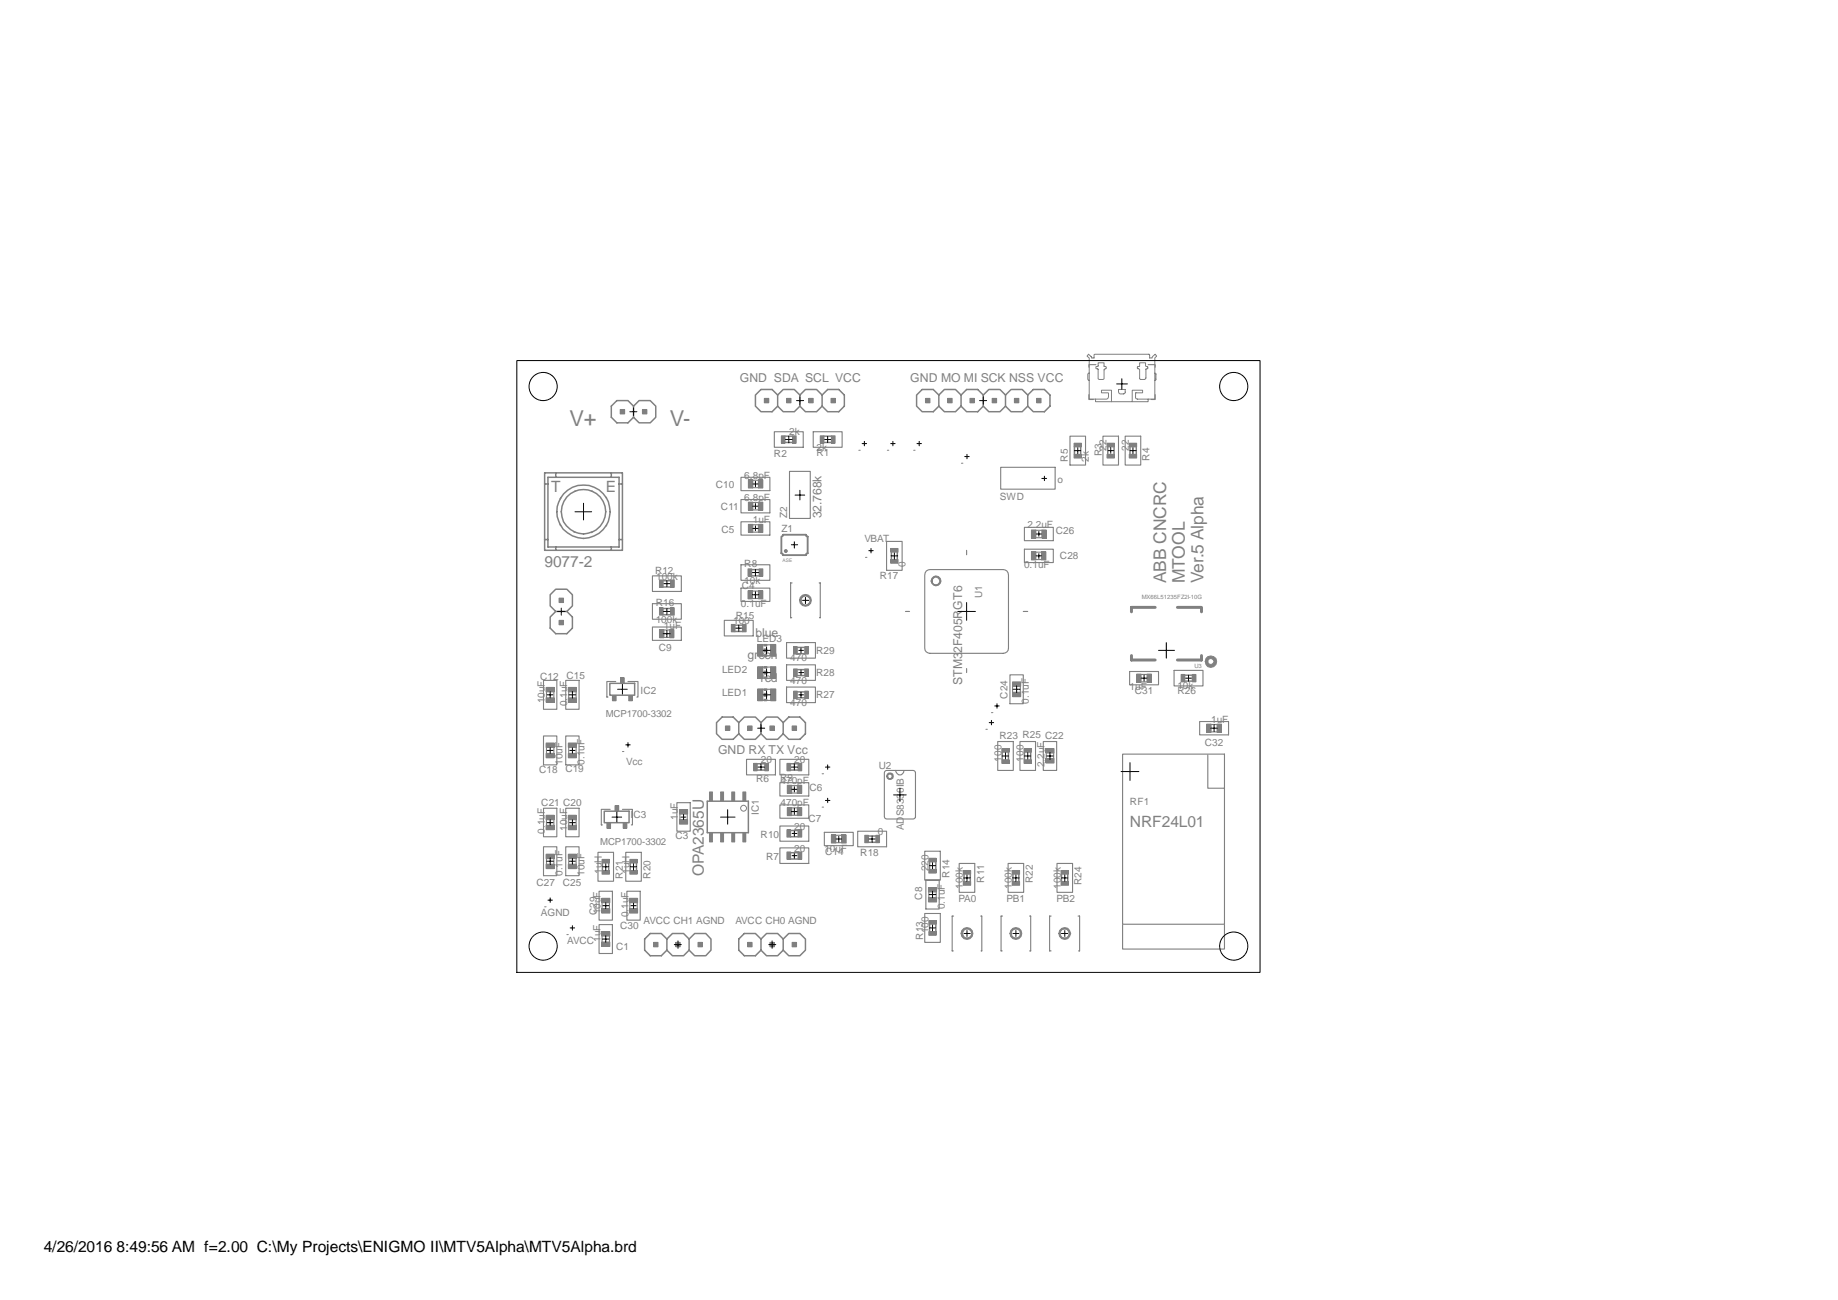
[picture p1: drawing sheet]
<svg xmlns="http://www.w3.org/2000/svg" width="420mm" height="297mm" viewBox="0 0 420 297" stroke-linecap="round" stroke-linejoin="round" font-family="sans-serif">
<defs><g id="words">
<g font-size="5" fill="#808080">
<text x="130.1" y="97.4">V+</text>
<text x="153.1" y="97.4">V-</text>
</g>
<g font-size="4" fill="#808080">
<text x="266.5" y="133.3" transform="rotate(-90 266.5 133.3)">ABB CNCRC</text>
<text x="270.8" y="133.3" transform="rotate(-90 270.8 133.3)">MTOOL</text>
<text x="275" y="133.3" transform="rotate(-90 275 133.3)">Ver.5 Alpha</text>
</g>
<g font-size="3.6" fill="#808080">
<text x="126" y="112.4">T</text>
<text x="138.4" y="112.4">E</text>
<text x="124.5" y="129.5">9077-2</text>
<text x="258.2" y="189">NRF24L01</text>
<text x="160.9" y="200.2" transform="rotate(-90 160.9 200.2)">OPA2365U</text>
</g>
<text font-size="3.6" x="10" y="286">4/26/2016 8:49:56 AM f=2.00 C:\My Projects\ENIGMO II\MTV5Alpha\MTV5Alpha.brd</text>
<g font-size="2.8" fill="#808080">
<text x="169.1" y="87.4">GND SDA SCL VCC</text>
<text x="208" y="87.4">GND MO MI SCK NSS VCC</text>
<text x="187.7" y="118.4" transform="rotate(-90 187.7 118.4)">32.768k</text>
<text x="219.9" y="139.3" transform="rotate(-90 219.9 139.3)">GT6</text>
<text x="172.6" y="145.5">blue</text>
<text x="219.9" y="149.1" transform="rotate(-90 219.9 149.1)">2F405R</text>
<text x="170.9" y="150.6">green</text>
<text x="173.8" y="155.7">red</text>
<text x="219.9" y="156.5" transform="rotate(-90 219.9 156.5)">STM3</text>
<text x="164.1" y="172.2">GND RX TX Vcc</text>
</g>
<g font-size="2.3" fill="#808080">
<text x="180.3" y="99.5">2k</text>
<text x="176.9" y="104.3">R2</text>
<text x="186.6" y="104.1">R1</text>
<text x="186.6" y="103">2k</text>
<text x="244" y="105.5" transform="rotate(-90 244 105.5)">R5</text>
<text x="248.8" y="105.5" transform="rotate(-90 248.8 105.5)">2k</text>
<text x="251.8" y="104.2" transform="rotate(-90 251.8 104.2)">R3</text>
<text x="252.9" y="103" transform="rotate(-90 252.9 103)">22</text>
<text x="258" y="103" transform="rotate(-90 258 103)">22</text>
<text x="262.7" y="105.2" transform="rotate(-90 262.7 105.2)">R4</text>
<text x="163.6" y="111.5">C10</text>
<text x="170.1" y="109.4">6.8pF</text>
<text x="241.6" y="110.3">o</text>
<text x="164.8" y="116.6">C11</text>
<text x="170.1" y="114.4">6.8pF</text>
<text x="172" y="119.5">1uF</text>
<text x="179.9" y="118.4" transform="rotate(-90 179.9 118.4)">Z2</text>
<text x="228.5" y="114.3">SWD</text>
<text x="164.8" y="121.7">C5</text>
<text x="178.6" y="121.6">Z1</text>
<text x="197.5" y="123.8">VBAT</text>
<text x="234.8" y="120.7">2.2uF</text>
<text x="241.3" y="121.9">C26</text>
<text x="149.7" y="131.2">R12</text>
<text x="170.1" y="129.5">R8</text>
<text x="206.9" y="129.5" transform="rotate(-90 206.9 129.5)">0</text>
<text x="234" y="129.9">0.1uF</text>
<text x="242.2" y="127.7">C28</text>
<text x="149.9" y="132.4">100k</text>
<text x="169.5" y="134.5">C4</text>
<text x="170.1" y="133.3">10k</text>
<text x="201.1" y="132.3">R17</text>
<text x="224.5" y="136.7" transform="rotate(-90 224.5 136.7)">U1</text>
<text x="149.9" y="138.4">R16</text>
<text x="149.9" y="142.2">100k</text>
<text x="151.7" y="143.6">1uF</text>
<text x="167.6" y="142.6">100</text>
<text x="168.1" y="141.4">R15</text>
<text x="169.3" y="138.8">0.1uF</text>
<text x="150.5" y="148.8">C9</text>
<text x="173" y="146.7">LED3</text>
<text x="186.5" y="149.4">R29</text>
<text x="123.4" y="155.3">C12</text>
<text x="129.5" y="155.2">C15</text>
<text x="165" y="153.8">LED2</text>
<text x="180.6" y="151.1">470</text>
<text x="186.5" y="154.4">R28</text>
<text x="124.5" y="160.7" transform="rotate(-90 124.5 160.7)">10uF</text>
<text x="129.6" y="161.4" transform="rotate(-90 129.6 161.4)">0.1uF</text>
<text x="146.4" y="158.7">IC2</text>
<text x="165" y="158.9">LED1</text>
<text x="180.6" y="161.3">470</text>
<text x="180.6" y="156.2">470</text>
<text x="186.5" y="159.5">R27</text>
<text x="230.2" y="159.6" transform="rotate(-90 230.2 159.6)">C24</text>
<text x="235.1" y="160.8" transform="rotate(-90 235.1 160.8)">0.1uF</text>
<text x="258.1" y="157.7">1uF</text>
<text x="259.3" y="158.6">C31</text>
<text x="269.1" y="158.7">R26</text>
<text x="269.1" y="157.5">10k</text>
<text x="276.8" y="165.2">1uF</text>
<text x="228.4" y="168.7">R23 R25 C22</text>
<text x="228.9" y="174" transform="rotate(-90 228.9 174)">100</text>
<text x="233.9" y="174" transform="rotate(-90 233.9 174)">100</text>
<text x="275.3" y="170.3">C32</text>
<text x="123.2" y="176.5">C18</text>
<text x="128.5" y="174.8" transform="rotate(-90 128.5 174.8)">10uF</text>
<text x="129.2" y="176.4">C19</text>
<text x="133.6" y="174.8" transform="rotate(-90 133.6 174.8)">0.1uF</text>
<text x="143.1" y="174.8">Vcc</text>
<text x="172.8" y="178.6">R6</text>
<text x="173.9" y="174.3">20</text>
<text x="178.3" y="178.4">R9</text>
<text x="178.4" y="179.1">470pF</text>
<text x="181.5" y="174.3">20</text>
<text x="200.8" y="175.8">U2</text>
<text x="238.7" y="175.3" transform="rotate(-90 238.7 175.3)">2.2uF</text>
<text x="123.7" y="184.2">C21 C20</text>
<text x="178.4" y="184.1">470pF</text>
<text x="185" y="180.8">C6</text>
<text x="206.6" y="181.2" transform="rotate(-90 206.6 181.2)">0IB</text>
<text x="258.2" y="183.9">RF1</text>
<text x="124.5" y="190.5" transform="rotate(-90 124.5 190.5)">0.1uF</text>
<text x="129.6" y="189.8" transform="rotate(-90 129.6 189.8)">10uF</text>
<text x="144.1" y="186.9">IC3</text>
<text x="154.3" y="191.8">C3</text>
<text x="154.9" y="187.3" transform="rotate(-90 154.9 187.3)">1uF</text>
<text x="173.4" y="186.3" transform="rotate(-90 173.4 186.3)">IC1</text>
<text x="173.8" y="191.3">R10</text>
<text x="181.5" y="189.6">20</text>
<text x="184.7" y="187.9">C7</text>
<text x="200.6" y="190.8">0</text>
<text x="206.6" y="189.7" transform="rotate(-90 206.6 189.7)">AD</text>
<text x="206.6" y="186.5" transform="rotate(-90 206.6 186.5)">S833</text>
<text x="175.1" y="196.4">R7</text>
<text x="181.5" y="194.6">20</text>
<text x="188.4" y="194.6">10uF</text>
<text x="188.6" y="195.4">C14</text>
<text x="196.6" y="195.6">R18</text>
<text x="122.6" y="202.5">C27</text>
<text x="128.5" y="200.2" transform="rotate(-90 128.5 200.2)">0.1uF</text>
<text x="128.6" y="202.4">C25</text>
<text x="133.6" y="200.2" transform="rotate(-90 133.6 200.2)">10uF</text>
<text x="137.5" y="199.6" transform="rotate(-90 137.5 199.6)">1uH</text>
<text x="142.3" y="200.7" transform="rotate(-90 142.3 200.7)">R21</text>
<text x="143.8" y="199.6" transform="rotate(-90 143.8 199.6)">1uH</text>
<text x="148.7" y="200.7" transform="rotate(-90 148.7 200.7)">R20</text>
<text x="212.2" y="199.1" transform="rotate(-90 212.2 199.1)">220</text>
<text x="217" y="200.5" transform="rotate(-90 217 200.5)">R14</text>
<text x="220" y="203" transform="rotate(-90 220 203)">100k</text>
<text x="224.9" y="201.7" transform="rotate(-90 224.9 201.7)">R11</text>
<text x="231.2" y="203" transform="rotate(-90 231.2 203)">100k</text>
<text x="236.1" y="201.8" transform="rotate(-90 236.1 201.8)">R22</text>
<text x="242.4" y="203" transform="rotate(-90 242.4 203)">100k</text>
<text x="247.1" y="202.3" transform="rotate(-90 247.1 202.3)">R24</text>
<text x="123.6" y="209.2">AGND</text>
<text x="136.4" y="209" transform="rotate(-90 136.4 209)">C29</text>
<text x="137.2" y="208.9" transform="rotate(-90 137.2 208.9)">10uF</text>
<text x="143.6" y="209.6" transform="rotate(-90 143.6 209.6)">0.1uF</text>
<text x="210.7" y="205.6" transform="rotate(-90 210.7 205.6)">C8</text>
<text x="215.9" y="207.8" transform="rotate(-90 215.9 207.8)">0.1uF</text>
<text x="219" y="206.2">PA0</text>
<text x="230" y="206.2">PB1</text>
<text x="241.5" y="206.2">PB2</text>
<text x="129.6" y="215.6">AVCC</text>
<text x="137.2" y="215.2" transform="rotate(-90 137.2 215.2)">1uF</text>
<text x="141.7" y="212.2">C30</text>
<text x="147.1" y="211.2">AVCC CH1 AGND</text>
<text x="168.1" y="211.2">AVCC CH0 AGND</text>
<text x="211" y="214.7" transform="rotate(-90 211 214.7)">R13</text>
<text x="212.2" y="213.3" transform="rotate(-90 212.2 213.3)">100</text>
<text x="140.8" y="217">C1</text>
</g>
<g font-size="2.2" fill="#808080">
<text x="138.4" y="163.8">MCP1700-3302</text>
<text x="137.2" y="193">MCP1700-3302</text>
</g>
<g font-size="1.4" fill="#808080">
<text x="260.9" y="136.9">MX66L51235FZ2I-10G</text>
<text x="273" y="152.7">U3</text>
</g>
<text font-size="1.1" fill="#808080" x="178.8" y="128.4">ASE</text>
</g></defs>
<g fill="none" stroke="#808080" stroke-width=".25">
<path d="M248.8 90.2v1.1h1.1M250.4 83.3h-1.6v.6M252.1 99.7h3.5v6.6h-3.5zM257.1 99.7h3.6v6.6h-3.6zM262.4 83.3h1.6v.6M264 90.2v1.1h-.9M169.3 119.2h6.6v3.1h-6.6zM228.7 106.8h12.4v5h-12.4zM169.3 129h6.6v3.6h-6.6zM169.3 134.4h6.6v3h-6.6zM211.7 130.5l.8-.4h16.8a1.16 1.16 0 0 1 1.2 1.3v16.7a1.16 1.16 0 0 1-1.2 1.2h-16.8a1.16 1.16 0 0 1-1.2-1.2v-16.7zM234.1 120.5h6.6v3h-6.6z"/>
<path d="M258.1 153.4h6.7v3.1h-6.7zM268.3 153.2h6.6v3.5h-6.6zM238.4 169.4h3.1v6.6h-3.1z"/>
</g>
<path d="M212.9 132.2a1.14 1.14 0 0 1 1.9-.2 1.14 1.14 0 0 1-.5 1.8 1.14 1.14 0 0 1-1.5-1h.2a.87 .87 0 0 1 1.2-.8 .87 .87 0 0 1 .3 1.4 .87 .87 0 0 1-1.4-.2l-.1-.4h-.2z" fill-rule="evenodd" fill="#808080"/>
<path d="M212.9 132.2a1.14 1.14 0 0 1 1.9-.2 1.14 1.14 0 0 1-.5 1.8 1.14 1.14 0 0 1-1.5-1h.2a.87 .87 0 0 1 1.2-.8 .87 .87 0 0 1 .3 1.4 .87 .87 0 0 1-1.4-.2l-.1-.4h-.2z" fill="none" stroke="#808080" stroke-width=".23"/>
<path d="M206.9 139.7h1M220.9 125.7v1M233.8 139.7h1.1M220.9 152.7v1" fill="none" stroke="#808080" stroke-width=".25"/>
<path d="M264 138.8h-5.4v1M269.1 138.8h5.5v1M258.6 149.8v1h5.4M274.6 149.8v1h-5.5" fill="none" stroke="#808080" stroke-width=".68"/>
<path d="M275.6 150.5a1.31 1.31 0 0 1 2.1-.3 1.31 1.31 0 0 1-.5 2.1 1.31 1.31 0 0 1-1.8-1.2h.6a.68 .68 0 0 1 .9-.6 .68 .68 0 0 1 .3 1.1 .68 .68 0 0 1-1.1-.1l-.1-.4h-.6z" fill-rule="evenodd" fill="#808080"/>
<path d="M275.6 150.5a1.31 1.31 0 0 1 2.1-.3 1.31 1.31 0 0 1-.5 2.1 1.31 1.31 0 0 1-1.8-1.2h.6a.68 .68 0 0 1 .9-.6 .68 .68 0 0 1 .3 1.1 .68 .68 0 0 1-1.1-.1l-.1-.4h-.6z" fill="none" stroke="#808080" stroke-width=".23"/>
<path d="M202.2 176.3l.4-.3h6.1l.4 .3 .1 10.3-.2 .4-6.4 .1-.4-.2z" fill="none" stroke="#808080" stroke-width=".25"/>
<path d="M202.8 176.9l.3-.3h.5l.4 .3v.9l-.4 .3h-.5l-.3-.3-.2-.4h.3v-.4l.3-.1 .6 .1v.6l-.3 .3h-.3l-.3-.5h-.3z" fill-rule="evenodd" fill="#808080"/>
<path d="M202.8 176.9l.3-.3h.5l.4 .3v.9l-.4 .3h-.5l-.3-.3-.2-.4h.3v-.4l.3-.1 .6 .1v.6l-.3 .3h-.3l-.3-.5h-.3z" fill="none" stroke="#808080" stroke-width=".23"/>
<path d="M204.6 176a.98 .98 0 0 0 1 1.1 .98 .98 0 0 0 1-1.1" fill="none" stroke="#808080" stroke-width=".25"/>
<path d="M182.9 136.5a1.35 1.35 0 0 1 2.2-.2 1.35 1.35 0 0 1-.6 2.1 1.35 1.35 0 0 1-1.8-1.2h.3a1.05 1.05 0 0 1 1.3-1 1.05 1.05 0 0 1 .8 1.4 1.05 1.05 0 0 1-1.5 .5l-.6-.9h-.3z" fill-rule="evenodd" fill="#808080"/>
<g fill="none" stroke="#808080" stroke-width=".23">
<path d="M182.9 136.5a1.35 1.35 0 0 1 2.2-.2 1.35 1.35 0 0 1-.6 2.1 1.35 1.35 0 0 1-1.8-1.2h.3a1.05 1.05 0 0 1 1.3-1 1.05 1.05 0 0 1 .8 1.4 1.05 1.05 0 0 1-1.5 .5l-.6-.9h-.3z"/>
<circle cx="169.9" cy="184.7" r=".67"/>
</g>
<g fill="none" stroke="#808080" stroke-width=".25">
<path d="M244.5 99.7h3.6v6.6h-3.6zM181 133.2h-.3v7.9h.2M187.2 133.2h.3v7.9h-.2M234.1 125.5h6.6v3h-6.6zM124.2 155.4h3.1v6.7h-3.1zM129.3 155.4h3v6.7h-3zM140.7 155.7h-2v3.6h.2M143.5 155.7h2.3v3.6h-.3M230.8 154.2h3v6.6h-3zM124.2 168.1h3.1v6.7h-3.1zM129.3 168.1h3v6.7h-3zM170.6 173.5h6.6v3.5h-6.6z"/>
<path d="M178.2 173.5h6.6v3.5h-6.6zM178.2 178.8h6.6v3.1h-6.6zM256.5 172.3h23.3v38.9h-23.3zM274.2 164.8h6.6v3.1h-6.6zM276 172.6v7.5h3.8M124.2 193.5h3.1v6.6h-3.1zM124.2 184.7h3.1v6.5h-3.1zM129.3 193.5h3v6.6h-3zM129.3 184.7h3v6.5h-3zM136.7 194.7h3.5v6.6h-3.5zM139.4 184.9h-2v3.6h.3M142.2 184.9h2.3v3.6h-.2"/>
<path d="M143 194.7h3.6v6.6h-3.6zM154.7 183.4h3v6.5h-3zM178.2 193.7h6.6v3.6h-6.6zM178.2 188.7h6.6v3.5h-6.6zM178.2 183.9h6.6v3h-6.6zM188.4 190.2h6.6v3h-6.6zM219.2 197.3h3.6v6.6h-3.6zM136.9 203.6h3.1v6.6h-3.1zM136.9 211.2h3.1v6.6h-3.1zM143.3 203.6h3v6.6h-3z"/>
</g>
<path d="M141 91.5h2.5l1.3 1.3v2.5l-1.3 1.3h-2.5l-1.3-1.3v-2.5zM144.8 92.8l1.2-1.3h2.6l1.3 1.3v2.5l-1.3 1.3h-2.6l-1.2-1.3M127 139.7h2.5l1.3 1.3v2.5l-1.3 1.3h-2.5l-1.3-1.3v-2.5zM127 139.7l-1.3-1.3v-2.5l1.3-1.3h2.5l1.3 1.3v2.5l-1.3 1.3M161.6 183v7.2M171 183v7.2M148.6 213.3h2.5l1.3 1.2v2.6l-1.3 1.3h-2.5l-1.3-1.3v-2.6zM152.4 214.5l1.3-1.2h2.5l1.3 1.2v2.6l-1.3 1.3h-2.5l-1.3-1.3M157.5 214.5l1.2-1.2h2.6l1.2 1.2v2.6l-1.2 1.3h-2.6l-1.2-1.3M170.1 213.3h2.5l1.3 1.2v2.6l-1.3 1.3h-2.5l-1.3-1.3v-2.6zM173.9 214.5l1.3-1.2h2.5l1.3 1.2v2.6l-1.3 1.3h-2.5l-1.3-1.3M179 214.5l1.3-1.2h2.5l1.3 1.2v2.6l-1.3 1.3h-2.5l-1.3-1.3" fill="none" stroke="#808080" stroke-width=".34"/>
<path d="M220.3 212.1a1.36 1.36 0 0 1 2 .7 1.36 1.36 0 0 1-1.1 1.8 1.36 1.36 0 0 1-1.6-1.3h.4a1.03 1.03 0 0 1 1.3-1.1 1.03 1.03 0 0 1 .5 1.6 1.03 1.03 0 0 1-1.7 0l-.1-.5h-.4l.2-.7z" fill-rule="evenodd" fill="#808080"/>
<path d="M220.3 212.1a1.36 1.36 0 0 1 2 .7 1.36 1.36 0 0 1-1.1 1.8 1.36 1.36 0 0 1-1.6-1.3h.4a1.03 1.03 0 0 1 1.3-1.1 1.03 1.03 0 0 1 .5 1.6 1.03 1.03 0 0 1-1.7 0l-.1-.5h-.4l.2-.7z" fill="none" stroke="#808080" stroke-width=".23"/>
<path d="M177 98.6h6.6v3.6h-6.6zM185.8 98.6h6.6v3.6h-6.6zM149.1 131.6h6.6v3.5h-6.6zM149.1 137.9h6.6v3.6h-6.6zM149.1 143.3h6.6v3h-6.6zM165.5 141.7h6.6v3.6h-6.6zM211.3 194.5h3.6v6.6h-3.6zM211.3 208.7h3.6v6.6h-3.6zM211.6 201.1h3v6.6h-3zM217.9 209.3h-.3v8h.2M224.1 209.3h.3v8h-.2" fill="none" stroke="#808080" stroke-width=".25"/>
<g fill="none" stroke="#808080" stroke-width=".34">
<path d="M177.7 90.3l-1.3-1.3h-2.5l-1.3 1.3v2.5l1.3 1.3h2.5l1.3-1.3M182.8 90.3l-1.3-1.3h-2.5l-1.3 1.3v2.5l1.3 1.3h2.5l1.3-1.3M187.9 90.3l-1.3-1.3h-2.5l-1.3 1.3v2.5l1.3 1.3h2.5l1.3-1.3M189.1 89h2.6l1.3 1.3v2.5l-1.3 1.3h-2.6l-1.2-1.3v-2.5zM214.5 90.3l-1.2-1.3h-2.6l-1.2 1.3v2.5l1.2 1.3h2.6l1.2-1.3M219.6 90.3l-1.2-1.3h-2.6l-1.3 1.3v2.5l1.3 1.3h2.6l1.2-1.3M224.7 90.3l-1.3-1.3h-2.5l-1.3 1.3v2.5l1.3 1.3h2.5l1.3-1.3M229.8 90.3l-1.3-1.3h-2.5l-1.3 1.3v2.5l1.3 1.3h2.5l1.3-1.3M234.9 90.3l1.2-1.3h2.6l1.2 1.3v2.5l-1.2 1.3h-2.6l-1.2-1.3zM234.9 90.3l-1.3-1.3h-2.5l-1.3 1.3v2.5l1.3 1.3h2.5l1.3-1.3M168.8 165.1l-1.2-1.3h-2.6l-1.3 1.3v2.5l1.3 1.3h2.6l1.2-1.3M173.9 165.1l-1.3-1.3h-2.5l-1.3 1.3v2.5l1.3 1.3h2.5l1.3-1.3"/>
<path d="M173.9 167.6l1.3 1.3h2.5l1.3-1.3M179 165.1l-1.3-1.3h-2.5l-1.3 1.3v2.5M180.3 163.8h2.5l1.3 1.3v2.5l-1.3 1.3h-2.5l-1.3-1.3v-2.5z"/>
</g>
<path d="M174.6 159.8h.7v.3h-.7z" fill-rule="evenodd" fill="#808080"/>
<path d="M174.6 159.8h.7v.3h-.7z" fill="none" stroke="#808080" stroke-width=".23"/>
<path d="M174.6 157.4h.7v.3h-.7z" fill-rule="evenodd" fill="#808080"/>
<path d="M174.6 157.4h.7v.3h-.7z" fill="none" stroke="#808080" stroke-width=".23"/>
<path d="M174.6 158.4h.7v.7h-.7z" fill-rule="evenodd" fill="#808080"/>
<path d="M174.6 158.4h.7v.7h-.7z" fill="none" stroke="#808080" stroke-width=".23"/>
<path d="M174.6 154.7h.7v.3h-.7z" fill-rule="evenodd" fill="#808080"/>
<path d="M174.6 154.7h.7v.3h-.7z" fill="none" stroke="#808080" stroke-width=".23"/>
<path d="M174.6 152.3h.7v.4h-.7z" fill-rule="evenodd" fill="#808080"/>
<path d="M174.6 152.3h.7v.4h-.7z" fill="none" stroke="#808080" stroke-width=".23"/>
<path d="M174.6 153.3h.7v.7h-.7z" fill-rule="evenodd" fill="#808080"/>
<path d="M174.6 153.3h.7v.7h-.7z" fill="none" stroke="#808080" stroke-width=".23"/>
<path d="M174.6 149.6h.7v.3h-.7z" fill-rule="evenodd" fill="#808080"/>
<path d="M174.6 149.6h.7v.3h-.7z" fill="none" stroke="#808080" stroke-width=".23"/>
<path d="M174.6 147.2h.7v.4h-.7z" fill-rule="evenodd" fill="#808080"/>
<path d="M174.6 147.2h.7v.4h-.7z" fill="none" stroke="#808080" stroke-width=".23"/>
<path d="M174.6 148.3h.7v.6h-.7z" fill-rule="evenodd" fill="#808080"/>
<path d="M174.6 148.3h.7v.6h-.7z" fill="none" stroke="#808080" stroke-width=".23"/>
<path d="M169.3 109.1h6.6v3h-6.6zM169.3 114.1h6.6v3.1h-6.6zM180.4 107.7h4.8v10.7h-4.8zM202.6 123.7h3.6v6.6h-3.6zM179.7 157h6.7v3.5h-6.7zM179.7 151.9h6.7v3.5h-6.7zM179.7 146.8h6.7v3.6h-6.7z" fill="none" stroke="#808080" stroke-width=".25"/>
<path d="M231.5 212.1a1.36 1.36 0 0 1 1.9 .7 1.36 1.36 0 0 1-1 1.8 1.36 1.36 0 0 1-1.6-1.3h.3a1.05 1.05 0 0 1 1.3-1 1.05 1.05 0 0 1 .8 1.4 1.05 1.05 0 0 1-1.6 .5l-.4-.4-.1-.5h-.3l.2-.7z" fill-rule="evenodd" fill="#808080"/>
<path d="M231.5 212.1a1.36 1.36 0 0 1 1.9 .7 1.36 1.36 0 0 1-1 1.8 1.36 1.36 0 0 1-1.6-1.3h.3a1.05 1.05 0 0 1 1.3-1 1.05 1.05 0 0 1 .8 1.4 1.05 1.05 0 0 1-1.6 .5l-.4-.4-.1-.5h-.3l.2-.7z" fill="none" stroke="#808080" stroke-width=".23"/>
<path d="M228 169.4h3.6v6.6h-3.6zM230.4 197.3h3.5v6.6h-3.5zM229.1 209.3h-.3v8h.2M235.3 209.3h.2v8h-.2" fill="none" stroke="#808080" stroke-width=".25"/>
<path d="M242.7 212.1a1.33 1.33 0 0 1 1.9 .7 1.33 1.33 0 0 1-1.1 1.8 1.33 1.33 0 0 1-1.5-1.3h.2a1.05 1.05 0 0 1 1.3-1 1.05 1.05 0 0 1 .8 1.4 1.05 1.05 0 0 1-1.6 .5l-.5-.9h-.2l.1-.7z" fill-rule="evenodd" fill="#808080"/>
<path d="M242.7 212.1a1.33 1.33 0 0 1 1.9 .7 1.33 1.33 0 0 1-1.1 1.8 1.33 1.33 0 0 1-1.5-1.3h.2a1.05 1.05 0 0 1 1.3-1 1.05 1.05 0 0 1 .8 1.4 1.05 1.05 0 0 1-1.6 .5l-.5-.9h-.2l.1-.7z" fill="none" stroke="#808080" stroke-width=".23"/>
<path d="M260.8 154.1h1.4M260.8 155.8h1.4M233.1 169.4h3.5v6.6h-3.5zM196 189.9h6.6v3.6h-6.6zM241.6 197.3h3.5v6.6h-3.5zM240.2 209.3h-.3v8h.3M246.4 209.3h.3v8h-.2" fill="none" stroke="#808080" stroke-width=".25"/>
<g fill="none" stroke="#808080" stroke-width=".34">
<path d="M124.5 108h17.7v17.7h-17.7zM124.5 110.6h.7M125.2 109.1h16.3v15.9h-16.3zM127 108v1.1M128.2 113.7a6.1 6.1 0 0 0-.1 6.4M131.5 112.2a5.1 5.1 0 0 0-3.2 4.7 5.1 5.1 0 0 0 3.1 4.7M135.2 112.2a5.1 5.1 0 0 1 3.2 4.8 5.1 5.1 0 0 1-3.3 4.7M138.5 113.6a6.2 6.2 0 0 1 0 6.5M139.7 108v1.1M141.5 110.6h.7M124.5 123.3h.7M127 125v.7"/>
<path d="M139.7 125v.7M141.5 123.3h.7"/>
</g>
<path d="M259.8 154h1v1.9h-1z" fill-rule="evenodd" fill="#808080"/>
<path d="M259.8 154h1v1.9h-1z" fill="none" stroke="#808080" stroke-width=".23"/>
<path d="M262.1 154h1v1.9h-1z" fill-rule="evenodd" fill="#808080"/>
<path d="M262.1 154h1v1.9h-1z" fill="none" stroke="#808080" stroke-width=".23"/>
<path d="M172 119.9h1.4M172 121.6h1.4" fill="none" stroke="#808080" stroke-width=".25"/>
<path d="M173.3 119.8h1v1.9h-1z" fill-rule="evenodd" fill="#808080"/>
<path d="M173.3 119.8h1v1.9h-1z" fill="none" stroke="#808080" stroke-width=".23"/>
<path d="M171 119.8h1v1.9h-1z" fill-rule="evenodd" fill="#808080"/>
<path d="M171 119.8h1v1.9h-1z" fill="none" stroke="#808080" stroke-width=".23"/>
<path d="M239.1 172v1.4M240.8 172v1.4" fill="none" stroke="#808080" stroke-width=".25"/>
<path d="M239 171h1.9v1h-1.9z" fill-rule="evenodd" fill="#808080"/>
<path d="M239 171h1.9v1h-1.9z" fill="none" stroke="#808080" stroke-width=".23"/>
<path d="M239 173.3h1.9v1h-1.9z" fill-rule="evenodd" fill="#808080"/>
<path d="M239 173.3h1.9v1h-1.9z" fill="none" stroke="#808080" stroke-width=".23"/>
<path d="M236.6 122.9h1.5M236.6 121.2h1.5" fill="none" stroke="#808080" stroke-width=".25"/>
<path d="M238.1 121.1h1v1.8h-1z" fill-rule="evenodd" fill="#808080"/>
<path d="M238.1 121.1h1v1.8h-1z" fill="none" stroke="#808080" stroke-width=".23"/>
<path d="M235.7 121.1h1v1.8h-1z" fill-rule="evenodd" fill="#808080"/>
<path d="M235.7 121.1h1v1.8h-1z" fill="none" stroke="#808080" stroke-width=".23"/>
<path d="M172 135h1.4M172 136.7h1.4" fill="none" stroke="#808080" stroke-width=".25"/>
<path d="M170.9 135h1.1v1.8h-1.1z" fill-rule="evenodd" fill="#808080"/>
<path d="M170.9 135h1.1v1.8h-1.1z" fill="none" stroke="#808080" stroke-width=".23"/>
<path d="M173.3 135h1v1.8h-1z" fill-rule="evenodd" fill="#808080"/>
<path d="M248.9 85.3l-.3 .2v1.1l.3 .4M250.4 91.2v.6h3.6v-2.6h-2.3v.5l1.6 .1v.9l-.4 .5h-4v-9.4l-.5-.4 .4-.5 .7 .9h.5v-.8l.2-.1h12.4l.1 .9h.6l.1-.4 .6-.5 .3 .5-.4 .4v9.4l-4.2-.1-.2-.2v-1.2h1.6v-.5h-2.4v2.6h3.7v-.6M251 82.9h1.3v.8l.4 .1a.29 .29 0 0 1 .1 .4 .29 .29 0 0 1-.3 .1l-.2 .2v2l-.2 .2-1.1-.1v-2.3l-.6-.1 .1-.5h.5zM254 91.8h4.7M255.6 89h1.5v.7l-.3 .3-1-.1zM260.4 82.9h1.4l.1 .8 .4 .1-.1 .4h-.3v2.2l-.4 .3h-.8l-.3-.2v-2.1l-.5-.2v-.4l.5-.1zM263.9 85.3h.3v1.5l-.3 .2M173.3 135h1v1.8h-1z" fill="none" stroke="#808080" stroke-width=".23"/>
<path d="M258.2 102.1v1.7M259.7 102.1v1.7" fill="none" stroke="#808080" stroke-width=".34"/>
<path d="M258.1 103.8h1.7v.8h-1.7z" fill-rule="evenodd" fill="#808080"/>
<path d="M258.1 103.8h1.7v.8h-1.7z" fill="none" stroke="#808080" stroke-width=".23"/>
<path d="M258.1 101.3h1.7v.8h-1.7z" fill-rule="evenodd" fill="#808080"/>
<path d="M258.1 101.3h1.7v.8h-1.7z" fill="none" stroke="#808080" stroke-width=".23"/>
<path d="M253.2 102.1v1.7M254.6 102.1v1.7" fill="none" stroke="#808080" stroke-width=".34"/>
<path d="M253 103.8h1.7v.8h-1.7z" fill-rule="evenodd" fill="#808080"/>
<path d="M253 103.8h1.7v.8h-1.7z" fill="none" stroke="#808080" stroke-width=".23"/>
<path d="M253 101.3h1.7v.8h-1.7z" fill-rule="evenodd" fill="#808080"/>
<path d="M253 101.3h1.7v.8h-1.7z" fill="none" stroke="#808080" stroke-width=".23"/>
<path d="M270.8 155.6h1.7M270.8 154.3h1.7" fill="none" stroke="#808080" stroke-width=".34"/>
<path d="M272.5 154.1h.8v1.7h-.8z" fill-rule="evenodd" fill="#808080"/>
<path d="M272.5 154.1h.8v1.7h-.8z" fill="none" stroke="#808080" stroke-width=".23"/>
<path d="M269.9 154.1h.9v1.7h-.9z" fill-rule="evenodd" fill="#808080"/>
<path d="M269.9 154.1h.9v1.7h-.9z" fill="none" stroke="#808080" stroke-width=".23"/>
<path d="M171.8 131.6h1.8M171.8 130.1h1.8" fill="none" stroke="#808080" stroke-width=".34"/>
<path d="M173.5 130h.8v1.7h-.8z" fill-rule="evenodd" fill="#808080"/>
<path d="M173.5 130h.8v1.7h-.8z" fill="none" stroke="#808080" stroke-width=".23"/>
<path d="M170.9 130h.9v1.7h-.9z" fill-rule="evenodd" fill="#808080"/>
<path d="M170.9 130h.9v1.7h-.9z" fill="none" stroke="#808080" stroke-width=".23"/>
<path d="M178.6 122.6l.3-.2 .1-.2h5.1l.2 .3 .3 .1v3.8l-.4 .2-.1 .2h-5.1l-.1-.2-.3-.2z" fill="none" stroke="#808080" stroke-width=".42"/>
<circle cx="179.6" cy="125.9" r=".33" fill="#808080"/>
<circle cx="179.6" cy="125.9" r=".33" fill="none" stroke="#808080" stroke-width=".23"/>
<path d="M139.4 156.1h5.6v2.7h-5.6z" fill="none" stroke="#808080" stroke-width=".34"/>
<path d="M141.8 154.9h.9v1.1h-.9z" fill-rule="evenodd" fill="#808080"/>
<path d="M141.8 154.9h.9v1.1h-.9z" fill="none" stroke="#808080" stroke-width=".23"/>
<path d="M143.7 158.9h.8v1.2h-.8z" fill-rule="evenodd" fill="#808080"/>
<path d="M143.7 158.9h.8v1.2h-.8z" fill="none" stroke="#808080" stroke-width=".23"/>
<path d="M140 158.9h.8v1.2h-.8z" fill-rule="evenodd" fill="#808080"/>
<path d="M140 158.9h.8v1.2h-.8z" fill="none" stroke="#808080" stroke-width=".23"/>
<path d="M124.9 170.7v1.4M126.6 170.7v1.4" fill="none" stroke="#808080" stroke-width=".25"/>
<path d="M124.8 172.1h1.9v1h-1.9z" fill-rule="evenodd" fill="#808080"/>
<path d="M124.8 172.1h1.9v1h-1.9z" fill="none" stroke="#808080" stroke-width=".23"/>
<path d="M124.8 169.8h1.9v1h-1.9z" fill-rule="evenodd" fill="#808080"/>
<path d="M124.8 169.8h1.9v1h-1.9z" fill="none" stroke="#808080" stroke-width=".23"/>
<path d="M130 170.7v1.4M131.7 170.7v1.4" fill="none" stroke="#808080" stroke-width=".25"/>
<path d="M129.9 172.1h1.8v1h-1.8z" fill-rule="evenodd" fill="#808080"/>
<path d="M129.9 172.1h1.8v1h-1.8z" fill="none" stroke="#808080" stroke-width=".23"/>
<path d="M129.9 169.8h1.8v1h-1.8z" fill-rule="evenodd" fill="#808080"/>
<path d="M129.9 169.8h1.8v1h-1.8z" fill="none" stroke="#808080" stroke-width=".23"/>
<path d="M130 158.1v1.3M131.7 158.1v1.3" fill="none" stroke="#808080" stroke-width=".25"/>
<path d="M129.9 157.1h1.8v1h-1.8z" fill-rule="evenodd" fill="#808080"/>
<path d="M129.9 157.1h1.8v1h-1.8z" fill="none" stroke="#808080" stroke-width=".23"/>
<path d="M129.9 159.4h1.8v1h-1.8z" fill-rule="evenodd" fill="#808080"/>
<path d="M129.9 159.4h1.8v1h-1.8z" fill="none" stroke="#808080" stroke-width=".23"/>
<path d="M124.9 158.1v1.3M126.6 158.1v1.3" fill="none" stroke="#808080" stroke-width=".25"/>
<path d="M124.8 157.1h1.9v1h-1.9z" fill-rule="evenodd" fill="#808080"/>
<path d="M124.8 157.1h1.9v1h-1.9z" fill="none" stroke="#808080" stroke-width=".23"/>
<path d="M124.8 159.4h1.9v1h-1.9z" fill-rule="evenodd" fill="#808080"/>
<path d="M124.8 159.4h1.9v1h-1.9z" fill="none" stroke="#808080" stroke-width=".23"/>
<path d="M236.6 126.2h1.5M236.6 127.8h1.5" fill="none" stroke="#808080" stroke-width=".25"/>
<path d="M235.7 126.1h1v1.8h-1z" fill-rule="evenodd" fill="#808080"/>
<path d="M235.7 126.1h1v1.8h-1z" fill="none" stroke="#808080" stroke-width=".23"/>
<path d="M238 126.1h1v1.8h-1z" fill-rule="evenodd" fill="#808080"/>
<path d="M238 126.1h1v1.8h-1z" fill="none" stroke="#808080" stroke-width=".23"/>
<path d="M231.4 156.8v1.4M233.2 156.8v1.4" fill="none" stroke="#808080" stroke-width=".25"/>
<path d="M231.4 158.2h1.9v1h-1.9z" fill-rule="evenodd" fill="#808080"/>
<path d="M231.4 158.2h1.9v1h-1.9z" fill="none" stroke="#808080" stroke-width=".23"/>
<path d="M231.4 155.8h1.9v1h-1.9z" fill-rule="evenodd" fill="#808080"/>
<path d="M231.4 155.8h1.9v1h-1.9z" fill="none" stroke="#808080" stroke-width=".23"/>
<path d="M141.7 93.6h1v1h-1z" fill-rule="evenodd" fill="#808080"/>
<path d="M141.7 93.6h1v1h-1z" fill="none" stroke="#808080" stroke-width=".23"/>
<path d="M146.8 93.6h1v1h-1z" fill-rule="evenodd" fill="#808080"/>
<path d="M146.8 93.6h1v1h-1z" fill="none" stroke="#808080" stroke-width=".23"/>
<path d="M245.5 102.1v1.7M247 102.1v1.7" fill="none" stroke="#808080" stroke-width=".34"/>
<path d="M245.4 101.3h1.7v.8h-1.7z" fill-rule="evenodd" fill="#808080"/>
<path d="M245.4 101.3h1.7v.8h-1.7z" fill="none" stroke="#808080" stroke-width=".23"/>
<path d="M245.4 103.8h1.7v.8h-1.7z" fill-rule="evenodd" fill="#808080"/>
<path d="M245.4 103.8h1.7v.8h-1.7z" fill="none" stroke="#808080" stroke-width=".23"/>
<path d="M276.7 167.2h1.4M276.7 165.5h1.4" fill="none" stroke="#808080" stroke-width=".25"/>
<path d="M278.1 165.4h1v1.9h-1z" fill-rule="evenodd" fill="#808080"/>
<path d="M278.1 165.4h1v1.9h-1z" fill="none" stroke="#808080" stroke-width=".23"/>
<path d="M275.8 165.4h1v1.9h-1z" fill-rule="evenodd" fill="#808080"/>
<path d="M275.8 165.4h1v1.9h-1z" fill="none" stroke="#808080" stroke-width=".23"/>
<path d="M191 190.8h1.4M191 192.5h1.4" fill="none" stroke="#808080" stroke-width=".25"/>
<path d="M190 190.8h1v1.8h-1z" fill-rule="evenodd" fill="#808080"/>
<path d="M190 190.8h1v1.8h-1z" fill="none" stroke="#808080" stroke-width=".23"/>
<path d="M192.4 190.8h1v1.8h-1z" fill-rule="evenodd" fill="#808080"/>
<path d="M192.4 190.8h1v1.8h-1z" fill="none" stroke="#808080" stroke-width=".23"/>
<path d="M161.6 183h9.4M161.6 190.2h9.4" fill="none" stroke="#808080" stroke-width=".34"/>
<path d="M169.8 180.9h.6v2.1h-.6z" fill-rule="evenodd" fill="#808080"/>
<path d="M169.8 180.9h.6v2.1h-.6z" fill="none" stroke="#808080" stroke-width=".23"/>
<path d="M167.2 180.9h.7v2.1h-.7z" fill-rule="evenodd" fill="#808080"/>
<path d="M167.2 180.9h.7v2.1h-.7z" fill="none" stroke="#808080" stroke-width=".23"/>
<path d="M164.7 180.9h.7v2.1h-.7z" fill-rule="evenodd" fill="#808080"/>
<path d="M164.7 180.9h.7v2.1h-.7z" fill="none" stroke="#808080" stroke-width=".23"/>
<path d="M162.1 180.9h.7v2.1h-.7z" fill-rule="evenodd" fill="#808080"/>
<path d="M162.1 180.9h.7v2.1h-.7z" fill="none" stroke="#808080" stroke-width=".23"/>
<path d="M169.8 190.3h.6v2.1h-.6z" fill-rule="evenodd" fill="#808080"/>
<path d="M169.8 190.3h.6v2.1h-.6z" fill="none" stroke="#808080" stroke-width=".23"/>
<path d="M167.2 190.3h.7v2.1h-.7z" fill-rule="evenodd" fill="#808080"/>
<path d="M167.2 190.3h.7v2.1h-.7z" fill="none" stroke="#808080" stroke-width=".23"/>
<path d="M164.7 190.3h.7v2.1h-.7z" fill-rule="evenodd" fill="#808080"/>
<path d="M164.7 190.3h.7v2.1h-.7z" fill="none" stroke="#808080" stroke-width=".23"/>
<path d="M162.1 190.3h.7v2.1h-.7z" fill-rule="evenodd" fill="#808080"/>
<path d="M162.1 190.3h.7v2.1h-.7z" fill="none" stroke="#808080" stroke-width=".23"/>
<path d="M180.7 174.5h1.7M180.7 175.9h1.7" fill="none" stroke="#808080" stroke-width=".34"/>
<path d="M179.8 174.4h.9v1.7h-.9z" fill-rule="evenodd" fill="#808080"/>
<path d="M179.8 174.4h.9v1.7h-.9z" fill="none" stroke="#808080" stroke-width=".23"/>
<path d="M182.4 174.4h.8v1.7h-.8z" fill-rule="evenodd" fill="#808080"/>
<path d="M182.4 174.4h.8v1.7h-.8z" fill="none" stroke="#808080" stroke-width=".23"/>
<path d="M180.8 179.5h1.5M180.8 181.2h1.5" fill="none" stroke="#808080" stroke-width=".25"/>
<path d="M182.2 179.4h1v1.9h-1z" fill-rule="evenodd" fill="#808080"/>
<path d="M182.2 179.4h1v1.9h-1z" fill="none" stroke="#808080" stroke-width=".23"/>
<path d="M179.9 179.4h1v1.9h-1z" fill-rule="evenodd" fill="#808080"/>
<path d="M179.9 179.4h1v1.9h-1z" fill="none" stroke="#808080" stroke-width=".23"/>
<path d="M173.1 174.5h1.7M173.1 175.9h1.7" fill="none" stroke="#808080" stroke-width=".34"/>
<path d="M172.2 174.4h.9v1.7h-.9z" fill-rule="evenodd" fill="#808080"/>
<path d="M172.2 174.4h.9v1.7h-.9z" fill="none" stroke="#808080" stroke-width=".23"/>
<path d="M174.8 174.4h.8v1.7h-.8z" fill-rule="evenodd" fill="#808080"/>
<path d="M174.8 174.4h.8v1.7h-.8z" fill="none" stroke="#808080" stroke-width=".23"/>
<path d="M180.7 194.8h1.7M180.7 196.3h1.7" fill="none" stroke="#808080" stroke-width=".34"/>
<path d="M179.8 194.6h.9v1.7h-.9z" fill-rule="evenodd" fill="#808080"/>
<path d="M179.8 194.6h.9v1.7h-.9z" fill="none" stroke="#808080" stroke-width=".23"/>
<path d="M182.4 194.6h.8v1.7h-.8z" fill-rule="evenodd" fill="#808080"/>
<path d="M182.4 194.6h.8v1.7h-.8z" fill="none" stroke="#808080" stroke-width=".23"/>
<path d="M180.7 189.7h1.7M180.7 191.2h1.7" fill="none" stroke="#808080" stroke-width=".34"/>
<path d="M179.8 189.6h.9v1.7h-.9z" fill-rule="evenodd" fill="#808080"/>
<path d="M179.8 189.6h.9v1.7h-.9z" fill="none" stroke="#808080" stroke-width=".23"/>
<path d="M182.4 189.6h.8v1.7h-.8z" fill-rule="evenodd" fill="#808080"/>
<path d="M182.4 189.6h.8v1.7h-.8z" fill="none" stroke="#808080" stroke-width=".23"/>
<path d="M180.8 186.3h1.5M180.8 184.6h1.5" fill="none" stroke="#808080" stroke-width=".25"/>
<path d="M182.2 184.5h1v1.9h-1z" fill-rule="evenodd" fill="#808080"/>
<path d="M182.2 184.5h1v1.9h-1z" fill="none" stroke="#808080" stroke-width=".23"/>
<path d="M179.9 184.5h1v1.9h-1z" fill-rule="evenodd" fill="#808080"/>
<path d="M179.9 184.5h1v1.9h-1z" fill="none" stroke="#808080" stroke-width=".23"/>
<path d="M154.4 215.3h1v1h-1z" fill-rule="evenodd" fill="#808080"/>
<path d="M154.4 215.3h1v1h-1z" fill="none" stroke="#808080" stroke-width=".23"/>
<path d="M149.4 215.3h1v1h-1z" fill-rule="evenodd" fill="#808080"/>
<path d="M149.4 215.3h1v1h-1z" fill="none" stroke="#808080" stroke-width=".23"/>
<path d="M159.5 215.3h1v1h-1z" fill-rule="evenodd" fill="#808080"/>
<path d="M159.5 215.3h1v1h-1z" fill="none" stroke="#808080" stroke-width=".23"/>
<path d="M175.9 215.3h1.1v1h-1.1z" fill-rule="evenodd" fill="#808080"/>
<path d="M175.9 215.3h1.1v1h-1.1z" fill="none" stroke="#808080" stroke-width=".23"/>
<path d="M170.9 215.3h1v1h-1z" fill-rule="evenodd" fill="#808080"/>
<path d="M170.9 215.3h1v1h-1z" fill="none" stroke="#808080" stroke-width=".23"/>
<path d="M181 215.3h1v1h-1z" fill-rule="evenodd" fill="#808080"/>
<path d="M181 215.3h1v1h-1z" fill="none" stroke="#808080" stroke-width=".23"/>
<path d="M155.4 185.9v1.5M157.1 185.9v1.5" fill="none" stroke="#808080" stroke-width=".25"/>
<path d="M155.3 185h1.8v1h-1.8z" fill-rule="evenodd" fill="#808080"/>
<path d="M155.3 185h1.8v1h-1.8z" fill="none" stroke="#808080" stroke-width=".23"/>
<path d="M155.3 187.3h1.8v1h-1.8z" fill-rule="evenodd" fill="#808080"/>
<path d="M155.3 187.3h1.8v1h-1.8z" fill="none" stroke="#808080" stroke-width=".23"/>
<path d="M138.1 185.3h5.7v2.7h-5.7z" fill="none" stroke="#808080" stroke-width=".34"/>
<path d="M140.5 184.1h.9v1.2h-.9z" fill-rule="evenodd" fill="#808080"/>
<path d="M140.5 184.1h.9v1.2h-.9z" fill="none" stroke="#808080" stroke-width=".23"/>
<path d="M142.4 188h.9v1.2h-.9z" fill-rule="evenodd" fill="#808080"/>
<path d="M142.4 188h.9v1.2h-.9z" fill="none" stroke="#808080" stroke-width=".23"/>
<path d="M138.7 188h.8v1.2h-.8z" fill-rule="evenodd" fill="#808080"/>
<path d="M138.7 188h.8v1.2h-.8z" fill="none" stroke="#808080" stroke-width=".23"/>
<path d="M130 196.1v1.4M131.7 196.1v1.4" fill="none" stroke="#808080" stroke-width=".25"/>
<path d="M129.9 197.4h1.8v1.1h-1.8z" fill-rule="evenodd" fill="#808080"/>
<path d="M129.9 197.4h1.8v1.1h-1.8z" fill="none" stroke="#808080" stroke-width=".23"/>
<path d="M129.9 195.2h1.8v1h-1.8z" fill-rule="evenodd" fill="#808080"/>
<path d="M129.9 195.2h1.8v1h-1.8z" fill="none" stroke="#808080" stroke-width=".23"/>
<path d="M124.9 196.1v1.4M126.6 196.1v1.4" fill="none" stroke="#808080" stroke-width=".25"/>
<path d="M124.8 197.4h1.9v1.1h-1.9z" fill-rule="evenodd" fill="#808080"/>
<path d="M124.8 197.4h1.9v1.1h-1.9z" fill="none" stroke="#808080" stroke-width=".23"/>
<path d="M124.8 195.2h1.9v1h-1.9z" fill-rule="evenodd" fill="#808080"/>
<path d="M124.8 195.2h1.9v1h-1.9z" fill="none" stroke="#808080" stroke-width=".23"/>
<path d="M124.9 187.2v1.4M126.6 187.2v1.4" fill="none" stroke="#808080" stroke-width=".25"/>
<path d="M124.8 186.3h1.9v1h-1.9z" fill-rule="evenodd" fill="#808080"/>
<path d="M124.8 186.3h1.9v1h-1.9z" fill="none" stroke="#808080" stroke-width=".23"/>
<path d="M124.8 188.6h1.9v1h-1.9z" fill-rule="evenodd" fill="#808080"/>
<path d="M124.8 188.6h1.9v1h-1.9z" fill="none" stroke="#808080" stroke-width=".23"/>
<path d="M130 187.2v1.4M131.7 187.2v1.4" fill="none" stroke="#808080" stroke-width=".25"/>
<path d="M129.9 186.3h1.8v1h-1.8z" fill-rule="evenodd" fill="#808080"/>
<path d="M129.9 186.3h1.8v1h-1.8z" fill="none" stroke="#808080" stroke-width=".23"/>
<path d="M129.9 188.6h1.8v1h-1.8z" fill-rule="evenodd" fill="#808080"/>
<path d="M129.9 188.6h1.8v1h-1.8z" fill="none" stroke="#808080" stroke-width=".23"/>
<path d="M144 197.2v1.8M145.5 197.2v1.8" fill="none" stroke="#808080" stroke-width=".34"/>
<path d="M143.9 198.9h1.7v.8h-1.7z" fill-rule="evenodd" fill="#808080"/>
<path d="M143.9 198.9h1.7v.8h-1.7z" fill="none" stroke="#808080" stroke-width=".23"/>
<path d="M143.9 196.3h1.7v.9h-1.7z" fill-rule="evenodd" fill="#808080"/>
<path d="M143.9 196.3h1.7v.9h-1.7z" fill="none" stroke="#808080" stroke-width=".23"/>
<path d="M137.7 197.2v1.8M139.1 197.2v1.8" fill="none" stroke="#808080" stroke-width=".34"/>
<path d="M137.6 198.9h1.7v.8h-1.7z" fill-rule="evenodd" fill="#808080"/>
<path d="M137.6 198.9h1.7v.8h-1.7z" fill="none" stroke="#808080" stroke-width=".23"/>
<path d="M137.6 196.3h1.7v.9h-1.7z" fill-rule="evenodd" fill="#808080"/>
<path d="M137.6 196.3h1.7v.9h-1.7z" fill="none" stroke="#808080" stroke-width=".23"/>
<path d="M137.6 206.2v1.5M139.3 206.2v1.5" fill="none" stroke="#808080" stroke-width=".25"/>
<path d="M137.5 205.2h1.9v1h-1.9z" fill-rule="evenodd" fill="#808080"/>
<path d="M137.5 205.2h1.9v1h-1.9z" fill="none" stroke="#808080" stroke-width=".23"/>
<path d="M137.5 207.6h1.9v1h-1.9z" fill-rule="evenodd" fill="#808080"/>
<path d="M137.5 207.6h1.9v1h-1.9z" fill="none" stroke="#808080" stroke-width=".23"/>
<path d="M143.9 206.2v1.5M145.6 206.2v1.5" fill="none" stroke="#808080" stroke-width=".25"/>
<path d="M143.8 205.2h1.9v1h-1.9z" fill-rule="evenodd" fill="#808080"/>
<path d="M143.8 205.2h1.9v1h-1.9z" fill="none" stroke="#808080" stroke-width=".23"/>
<path d="M143.8 207.6h1.9v1h-1.9z" fill-rule="evenodd" fill="#808080"/>
<path d="M143.8 207.6h1.9v1h-1.9z" fill="none" stroke="#808080" stroke-width=".23"/>
<path d="M137.6 213.9v1.4M139.3 213.9v1.4" fill="none" stroke="#808080" stroke-width=".25"/>
<path d="M137.5 212.9h1.9v1h-1.9z" fill-rule="evenodd" fill="#808080"/>
<path d="M137.5 212.9h1.9v1h-1.9z" fill="none" stroke="#808080" stroke-width=".23"/>
<path d="M137.5 215.2h1.9v1h-1.9z" fill-rule="evenodd" fill="#808080"/>
<path d="M137.5 215.2h1.9v1h-1.9z" fill="none" stroke="#808080" stroke-width=".23"/>
<path d="M127.8 141.7h1v1h-1z" fill-rule="evenodd" fill="#808080"/>
<path d="M127.8 141.7h1v1h-1z" fill="none" stroke="#808080" stroke-width=".23"/>
<path d="M127.8 136.7h1v1h-1z" fill-rule="evenodd" fill="#808080"/>
<path d="M127.8 136.7h1v1h-1z" fill="none" stroke="#808080" stroke-width=".23"/>
<path d="M220.3 199.7v1.8M221.7 199.7v1.8" fill="none" stroke="#808080" stroke-width=".34"/>
<path d="M220.1 201.4h1.7v.9h-1.7z" fill-rule="evenodd" fill="#808080"/>
<path d="M220.1 201.4h1.7v.9h-1.7z" fill="none" stroke="#808080" stroke-width=".23"/>
<path d="M220.1 198.9h1.7v.8h-1.7z" fill-rule="evenodd" fill="#808080"/>
<path d="M220.1 198.9h1.7v.8h-1.7z" fill="none" stroke="#808080" stroke-width=".23"/>
<path d="M212.3 203.7v1.4M214 203.7v1.4" fill="none" stroke="#808080" stroke-width=".25"/>
<path d="M212.2 205.1h1.8v1h-1.8z" fill-rule="evenodd" fill="#808080"/>
<path d="M212.2 205.1h1.8v1h-1.8z" fill="none" stroke="#808080" stroke-width=".23"/>
<path d="M212.2 202.8h1.8v1h-1.8z" fill-rule="evenodd" fill="#808080"/>
<path d="M212.2 202.8h1.8v1h-1.8z" fill="none" stroke="#808080" stroke-width=".23"/>
<path d="M212.4 211.2v1.7M213.9 211.2v1.7" fill="none" stroke="#808080" stroke-width=".34"/>
<path d="M212.3 212.9h1.7v.8h-1.7z" fill-rule="evenodd" fill="#808080"/>
<path d="M212.3 212.9h1.7v.8h-1.7z" fill="none" stroke="#808080" stroke-width=".23"/>
<path d="M212.3 210.3h1.7v.9h-1.7z" fill-rule="evenodd" fill="#808080"/>
<path d="M212.3 210.3h1.7v.9h-1.7z" fill="none" stroke="#808080" stroke-width=".23"/>
<path d="M212.4 196.9v1.7M213.9 196.9v1.7" fill="none" stroke="#808080" stroke-width=".34"/>
<path d="M212.3 198.6h1.7v.9h-1.7z" fill-rule="evenodd" fill="#808080"/>
<path d="M212.3 198.6h1.7v.9h-1.7z" fill="none" stroke="#808080" stroke-width=".23"/>
<path d="M212.3 196.1h1.7v.8h-1.7z" fill-rule="evenodd" fill="#808080"/>
<path d="M212.3 196.1h1.7v.8h-1.7z" fill="none" stroke="#808080" stroke-width=".23"/>
<path d="M151.5 132.7h1.7M151.5 134.1h1.7" fill="none" stroke="#808080" stroke-width=".34"/>
<path d="M150.7 132.5h.9v1.7h-.9z" fill-rule="evenodd" fill="#808080"/>
<path d="M150.7 132.5h.9v1.7h-.9z" fill="none" stroke="#808080" stroke-width=".23"/>
<path d="M153.2 132.5h.9v1.7h-.9z" fill-rule="evenodd" fill="#808080"/>
<path d="M153.2 132.5h.9v1.7h-.9z" fill="none" stroke="#808080" stroke-width=".23"/>
<path d="M151.5 139h1.7M151.5 140.5h1.7" fill="none" stroke="#808080" stroke-width=".34"/>
<path d="M153.2 138.9h.9v1.6h-.9z" fill-rule="evenodd" fill="#808080"/>
<path d="M153.2 138.9h.9v1.6h-.9z" fill="none" stroke="#808080" stroke-width=".23"/>
<path d="M150.7 138.9h.9v1.6h-.9z" fill-rule="evenodd" fill="#808080"/>
<path d="M150.7 138.9h.9v1.6h-.9z" fill="none" stroke="#808080" stroke-width=".23"/>
<path d="M151.6 145.6h1.5M151.6 143.9h1.5" fill="none" stroke="#808080" stroke-width=".25"/>
<path d="M153 143.8h1v1.9h-1z" fill-rule="evenodd" fill="#808080"/>
<path d="M153 143.8h1v1.9h-1z" fill="none" stroke="#808080" stroke-width=".23"/>
<path d="M150.7 143.8h1v1.9h-1z" fill-rule="evenodd" fill="#808080"/>
<path d="M150.7 143.8h1v1.9h-1z" fill="none" stroke="#808080" stroke-width=".23"/>
<path d="M168 142.8h1.8M168 144.3h1.8" fill="none" stroke="#808080" stroke-width=".34"/>
<path d="M167.1 142.7h.9v1.7h-.9z" fill-rule="evenodd" fill="#808080"/>
<path d="M167.1 142.7h.9v1.7h-.9z" fill="none" stroke="#808080" stroke-width=".23"/>
<path d="M169.7 142.7h.8v1.7h-.8z" fill-rule="evenodd" fill="#808080"/>
<path d="M169.7 142.7h.8v1.7h-.8z" fill="none" stroke="#808080" stroke-width=".23"/>
<path d="M170.9 165.9h1v1h-1z" fill-rule="evenodd" fill="#808080"/>
<path d="M170.9 165.9h1v1h-1z" fill="none" stroke="#808080" stroke-width=".23"/>
<path d="M175.9 165.9h1.1v1h-1.1z" fill-rule="evenodd" fill="#808080"/>
<path d="M175.9 165.9h1.1v1h-1.1z" fill="none" stroke="#808080" stroke-width=".23"/>
<path d="M181 165.9h1v1h-1z" fill-rule="evenodd" fill="#808080"/>
<path d="M181 165.9h1v1h-1z" fill="none" stroke="#808080" stroke-width=".23"/>
<path d="M165.8 165.9h1v1h-1z" fill-rule="evenodd" fill="#808080"/>
<path d="M165.8 165.9h1v1h-1z" fill="none" stroke="#808080" stroke-width=".23"/>
<path d="M179.7 91h1.1v1h-1.1z" fill-rule="evenodd" fill="#808080"/>
<path d="M179.7 91h1.1v1h-1.1z" fill="none" stroke="#808080" stroke-width=".23"/>
<path d="M184.8 91h1v1h-1z" fill-rule="evenodd" fill="#808080"/>
<path d="M184.8 91h1v1h-1z" fill="none" stroke="#808080" stroke-width=".23"/>
<path d="M189.9 91h1v1h-1z" fill-rule="evenodd" fill="#808080"/>
<path d="M189.9 91h1v1h-1z" fill="none" stroke="#808080" stroke-width=".23"/>
<path d="M174.7 91h1v1h-1z" fill-rule="evenodd" fill="#808080"/>
<path d="M174.7 91h1v1h-1z" fill="none" stroke="#808080" stroke-width=".23"/>
<path d="M188.3 99.7h1.7M188.3 101.1h1.7" fill="none" stroke="#808080" stroke-width=".34"/>
<path d="M190 99.6h.8v1.7h-.8z" fill-rule="evenodd" fill="#808080"/>
<path d="M190 99.6h.8v1.7h-.8z" fill="none" stroke="#808080" stroke-width=".23"/>
<path d="M187.5 99.6h.8v1.7h-.8z" fill-rule="evenodd" fill="#808080"/>
<path d="M187.5 99.6h.8v1.7h-.8z" fill="none" stroke="#808080" stroke-width=".23"/>
<path d="M179.4 99.7h1.7M179.4 101.1h1.7" fill="none" stroke="#808080" stroke-width=".34"/>
<path d="M178.6 99.6h.8v1.7h-.8z" fill-rule="evenodd" fill="#808080"/>
<path d="M178.6 99.6h.8v1.7h-.8z" fill="none" stroke="#808080" stroke-width=".23"/>
<path d="M181.1 99.6h.8v1.7h-.8z" fill-rule="evenodd" fill="#808080"/>
<path d="M181.1 99.6h.8v1.7h-.8z" fill="none" stroke="#808080" stroke-width=".23"/>
<path d="M216.6 91h1v1h-1z" fill-rule="evenodd" fill="#808080"/>
<path d="M216.6 91h1v1h-1z" fill="none" stroke="#808080" stroke-width=".23"/>
<path d="M221.7 91h1v1h-1z" fill-rule="evenodd" fill="#808080"/>
<path d="M221.7 91h1v1h-1z" fill="none" stroke="#808080" stroke-width=".23"/>
<path d="M226.7 91h1.1v1h-1.1z" fill-rule="evenodd" fill="#808080"/>
<path d="M226.7 91h1.1v1h-1.1z" fill="none" stroke="#808080" stroke-width=".23"/>
<path d="M231.8 91h1v1h-1z" fill-rule="evenodd" fill="#808080"/>
<path d="M231.8 91h1v1h-1z" fill="none" stroke="#808080" stroke-width=".23"/>
<path d="M236.9 91h1v1h-1z" fill-rule="evenodd" fill="#808080"/>
<path d="M236.9 91h1v1h-1z" fill="none" stroke="#808080" stroke-width=".23"/>
<path d="M211.5 91h1v1h-1z" fill-rule="evenodd" fill="#808080"/>
<path d="M211.5 91h1v1h-1z" fill="none" stroke="#808080" stroke-width=".23"/>
<path d="M174.3 157.5h1.9M174.3 160h1.8" fill="none" stroke="#808080" stroke-width=".25"/>
<path d="M173.1 157.4h1.2v2.7h-1.2z" fill-rule="evenodd" fill="#808080"/>
<path d="M173.1 157.4h1.2v2.7h-1.2z" fill="none" stroke="#808080" stroke-width=".23"/>
<path d="M176.1 157.4h1.2v2.7h-1.2z" fill-rule="evenodd" fill="#808080"/>
<path d="M176.1 157.4h1.2v2.7h-1.2z" fill="none" stroke="#808080" stroke-width=".23"/>
<path d="M174.3 154.9h1.8M174.3 152.4h1.9" fill="none" stroke="#808080" stroke-width=".25"/>
<path d="M173.1 152.3h1.2v2.7h-1.2z" fill-rule="evenodd" fill="#808080"/>
<path d="M173.1 152.3h1.2v2.7h-1.2z" fill="none" stroke="#808080" stroke-width=".23"/>
<path d="M176.1 152.3h1.2v2.7h-1.2z" fill-rule="evenodd" fill="#808080"/>
<path d="M176.1 152.3h1.2v2.7h-1.2z" fill="none" stroke="#808080" stroke-width=".23"/>
<path d="M174.3 149.9h1.8M174.3 147.3h1.9" fill="none" stroke="#808080" stroke-width=".25"/>
<path d="M173.1 147.2h1.2v2.7h-1.2z" fill-rule="evenodd" fill="#808080"/>
<path d="M173.1 147.2h1.2v2.7h-1.2z" fill="none" stroke="#808080" stroke-width=".23"/>
<path d="M176.1 147.2h1.2v2.7h-1.2z" fill-rule="evenodd" fill="#808080"/>
<path d="M176.1 147.2h1.2v2.7h-1.2z" fill="none" stroke="#808080" stroke-width=".23"/>
<path d="M182.2 159.4h1.8M182.2 158.1h1.8" fill="none" stroke="#808080" stroke-width=".34"/>
<path d="M183.9 157.9h.8v1.7h-.8z" fill-rule="evenodd" fill="#808080"/>
<path d="M183.9 157.9h.8v1.7h-.8z" fill="none" stroke="#808080" stroke-width=".23"/>
<path d="M181.4 157.9h.8v1.7h-.8z" fill-rule="evenodd" fill="#808080"/>
<path d="M181.4 157.9h.8v1.7h-.8z" fill="none" stroke="#808080" stroke-width=".23"/>
<path d="M182.2 154.3h1.8M182.2 153h1.8" fill="none" stroke="#808080" stroke-width=".34"/>
<path d="M183.9 152.8h.8v1.7h-.8z" fill-rule="evenodd" fill="#808080"/>
<path d="M183.9 152.8h.8v1.7h-.8z" fill="none" stroke="#808080" stroke-width=".23"/>
<path d="M181.4 152.8h.8v1.7h-.8z" fill-rule="evenodd" fill="#808080"/>
<path d="M181.4 152.8h.8v1.7h-.8z" fill="none" stroke="#808080" stroke-width=".23"/>
<path d="M182.2 149.4h1.8M182.2 147.9h1.8" fill="none" stroke="#808080" stroke-width=".34"/>
<path d="M183.9 147.7h.8v1.7h-.8z" fill-rule="evenodd" fill="#808080"/>
<path d="M183.9 147.7h.8v1.7h-.8z" fill="none" stroke="#808080" stroke-width=".23"/>
<path d="M181.4 147.7h.8v1.7h-.8z" fill-rule="evenodd" fill="#808080"/>
<path d="M181.4 147.7h.8v1.7h-.8z" fill="none" stroke="#808080" stroke-width=".23"/>
<path d="M203.7 126.2v1.7M205.1 126.2v1.7" fill="none" stroke="#808080" stroke-width=".34"/>
<path d="M203.5 125.3h1.7v.9h-1.7z" fill-rule="evenodd" fill="#808080"/>
<path d="M203.5 125.3h1.7v.9h-1.7z" fill="none" stroke="#808080" stroke-width=".23"/>
<path d="M203.5 127.8h1.7v.9h-1.7z" fill-rule="evenodd" fill="#808080"/>
<path d="M203.5 127.8h1.7v.9h-1.7z" fill="none" stroke="#808080" stroke-width=".23"/>
<path d="M172 111.4h1.4M172 109.7h1.4" fill="none" stroke="#808080" stroke-width=".25"/>
<path d="M173.3 109.6h1v1.9h-1z" fill-rule="evenodd" fill="#808080"/>
<path d="M173.3 109.6h1v1.9h-1z" fill="none" stroke="#808080" stroke-width=".23"/>
<path d="M171 109.6h1v1.9h-1z" fill-rule="evenodd" fill="#808080"/>
<path d="M171 109.6h1v1.9h-1z" fill="none" stroke="#808080" stroke-width=".23"/>
<path d="M172 116.5h1.4M172 114.8h1.4" fill="none" stroke="#808080" stroke-width=".25"/>
<path d="M173.3 114.7h1v1.9h-1z" fill-rule="evenodd" fill="#808080"/>
<path d="M173.3 114.7h1v1.9h-1z" fill="none" stroke="#808080" stroke-width=".23"/>
<path d="M171 114.7h1v1.9h-1z" fill-rule="evenodd" fill="#808080"/>
<path d="M171 114.7h1v1.9h-1z" fill="none" stroke="#808080" stroke-width=".23"/>
<path d="M231.5 199.7v1.8M232.8 199.7v1.8" fill="none" stroke="#808080" stroke-width=".34"/>
<path d="M231.3 201.4h1.7v.9h-1.7z" fill-rule="evenodd" fill="#808080"/>
<path d="M231.3 201.4h1.7v.9h-1.7z" fill="none" stroke="#808080" stroke-width=".23"/>
<path d="M231.3 198.9h1.7v.8h-1.7z" fill-rule="evenodd" fill="#808080"/>
<path d="M231.3 198.9h1.7v.8h-1.7z" fill="none" stroke="#808080" stroke-width=".23"/>
<path d="M229 171.9v1.7M230.5 171.9v1.7" fill="none" stroke="#808080" stroke-width=".34"/>
<path d="M228.9 173.6h1.7v.8h-1.7z" fill-rule="evenodd" fill="#808080"/>
<path d="M228.9 173.6h1.7v.8h-1.7z" fill="none" stroke="#808080" stroke-width=".23"/>
<path d="M228.9 171h1.7v.9h-1.7z" fill-rule="evenodd" fill="#808080"/>
<path d="M228.9 171h1.7v.9h-1.7z" fill="none" stroke="#808080" stroke-width=".23"/>
<path d="M242.6 199.7v1.8M244 199.7v1.8" fill="none" stroke="#808080" stroke-width=".34"/>
<path d="M242.5 201.4h1.7v.9h-1.7z" fill-rule="evenodd" fill="#808080"/>
<path d="M242.5 201.4h1.7v.9h-1.7z" fill="none" stroke="#808080" stroke-width=".23"/>
<path d="M242.5 198.9h1.7v.8h-1.7z" fill-rule="evenodd" fill="#808080"/>
<path d="M242.5 198.9h1.7v.8h-1.7z" fill="none" stroke="#808080" stroke-width=".23"/>
<path d="M234.1 171.9v1.7M235.5 171.9v1.7" fill="none" stroke="#808080" stroke-width=".34"/>
<path d="M234 173.6h1.7v.8h-1.7z" fill-rule="evenodd" fill="#808080"/>
<path d="M234 173.6h1.7v.8h-1.7z" fill="none" stroke="#808080" stroke-width=".23"/>
<path d="M234 171h1.7v.9h-1.7z" fill-rule="evenodd" fill="#808080"/>
<path d="M234 171h1.7v.9h-1.7z" fill="none" stroke="#808080" stroke-width=".23"/>
<path d="M128 119.8a6 6 0 0 0 10.6 .2M131.3 112.3a5.1 5.1 0 0 1 4.1 0M138.6 113.8a6.1 6.1 0 0 0-10.6 .2M131.1 121.5a4.7 4.7 0 0 0 4.3 0M198.5 191h1.7M198.5 192.4h1.7" fill="none" stroke="#808080" stroke-width=".34"/>
<path d="M197.6 190.8h.9v1.7h-.9z" fill-rule="evenodd" fill="#808080"/>
<path d="M197.6 190.8h.9v1.7h-.9z" fill="none" stroke="#808080" stroke-width=".23"/>
<path d="M200.2 190.8h.8v1.7h-.8z" fill-rule="evenodd" fill="#808080"/>
<g fill="none" stroke="#808080" stroke-width=".23">
<path d="M196.3 102.9h.3M202.8 102.9h.3M208.8 102.9h.3M219.7 105.8h.3M197.8 127.3h.3M142.2 171.7h.4M187.9 176.8h.3M225.3 166.6h.3M226.6 162.8h.3M187.9 184.4h.3M200.2 190.8h.8v1.7h-.8zM124.5 207.2h.3"/>
<path d="M129.5 213.5h.4"/>
</g>
<path d="M256.5 211.2v5.6h23.3v-5.6" fill="none" stroke="#808080" stroke-width=".25"/>
<g fill="none" stroke="#000" stroke-width=".23">
<path d="M118.1 82.4h169.9v139.8h-169.9zM143.9 94.1h1.6M144.8 93.2v1.7M180.3 99.7v1.5M182 91.5h1.6M182.8 90.7v1.7M189.1 99.7v1.4M223.9 91.5h1.6M224.7 90.7v1.7M255.2 87.7h2.4M256.4 86.5v2.4M131.4 116.9h3.8"/>
<path d="M133.3 115v3.8M172 110.6h1.2M172 115.7h1.2M172.6 110v1.2M172.6 115.1v1.1M179.5 100.4h1.5M181.7 113.1h2.2M182.8 112v2.2M188.5 100.4h1.3M197 101.3h1M197.5 100.8v1.1M203.5 101.3h1.1"/>
<path d="M204 100.8v1.1M209.5 101.3h1.1M210.1 100.8v1.1M220.5 104.3h1M221 103.8v1M238.1 109.3h1.1M238.7 108.8v1M245.5 103h1.5M246.3 102.3v1.3M253.2 103h1.3M253.8 102.3v1.2M258.2 103h1.5"/>
<path d="M258.9 102.3v1.3M127.4 139.7h1.7M128.3 138.9v1.6M151.6 139.7h1.5M151.7 133.4h1.4M152.4 132.7v1.3M152.4 139v1.4M172 135.9h1.4M172 130.8h1.4M172 120.7h1.2M172.6 120.1v1.1M172.6 130.1v1.5"/>
<path d="M172.6 135.2v1.5M180.8 124.5h1.5M181.5 123.8v1.4M183.4 137.2h1.4M184.1 136.5v1.4M198.5 125.8h1.1M199.1 125.3v1M203.6 127h1.5M204.4 126.3v1.5M218.9 139.7h4M220.9 137.7v4M236.8 122h1.2"/>
<path d="M236.8 127h1.2M237.4 121.4v1.1M237.4 126.5v1.1M125.1 158.8h1.2M125.7 158.1v1.3M130 158.8h1.6M130.8 158v1.5M141.1 157.5h2.2M142.2 156.4v2.2M151.6 144.8h1.6M152.4 144v1.5M168.1 143.5h1.4"/>
<path d="M168.8 142.8v1.4M174.4 148.6h1.6M174.4 158.8h1.6M174.4 153.7h1.6M175.2 147.8v1.6M175.2 152.8v1.7M175.2 157.9v1.7M182.5 148.6h1.1M182.5 158.8h1.1M182.5 153.7h1.1M183 148.1v1.1M183 153.1v1.2"/>
<path d="M183 158.2v1.1M231.6 157.5h1.5M232.3 156.7v1.5M260.8 154.9h1.3M261.5 154.3v1.3M264.8 148.6h3.6M266.5 146.8v3.6M270.9 154.9h1.4M271.6 154.3v1.3M125.1 171.5h1.3M125.7 170.8v1.3M130.2 171.5h1.2"/>
<path d="M130.8 170.9v1.1M143 170.2h1M143.5 169.7v1M173.1 166.4h1.7M173.2 175.3h1.5M173.9 165.5v1.7M173.9 174.6v1.3M180.8 175.3h1.5M181.5 174.5v1.4M181.5 179.7v1.2M188.6 175.3h1.1M189.1 174.8v1"/>
<path d="M226.1 165.1h1M226.6 164.6v1M227.3 161.3h1M227.8 160.8v1M229 172.7h1.5M229.8 172v1.4M234.1 172.7h1.4M234.9 172v1.4M239.2 172.7h1.5M239.9 172v1.5M256.2 176.3h4.1M258.2 174.2v4.1"/>
<path d="M276.7 166.4h1.5M277.5 165.6v1.5M125 196.8h1.5M125.1 188h1.3M125.7 187.3v1.3M125.7 196v1.5M130.1 196.8h1.4M130.1 188h1.4M130.8 187.3v1.3M130.8 196.2v1.2M137.8 198h1.3M138.4 197.4v1.4"/>
<path d="M139.9 186.7h2.2M141 185.5v2.3M144 198h1.5M144.8 197.4v1.4M155.6 186.7h1.1M156.2 186.1v1.1M164.7 186.7h3.3M166.3 185v3.3M180.8 185.4h1.4M180.9 180.3h1.2M181 195.5h1.1M181 190.4h1.1"/>
<path d="M181.5 184.7v1.4M181.5 189.9v1.1M181.5 195v1.1M188.6 182.9h1.1M189.1 182.4v1M191 191.7h1.4M191.7 191.1v1.3M198.6 191.7h1.4M199.3 191v1.4M204.2 181.6h2.9M205.7 180.1v2.9M212.4 197.8h1.4"/>
<path d="M213.1 197.1v1.4M221 199.9v1.4M232.2 199.9v1.4M243.3 199.9v1.4M125.2 205.7h1M125.7 205.1v1.1M130.3 212h1M130.8 211.5v1M137.7 214.5h1.5M137.8 206.9h1.3M138.4 206.2v1.4M138.4 213.8v1.5"/>
<path d="M144.2 206.9h1.2M144.8 206.3v1.2M154.1 215.8h1.6M154.9 215v1.7M175.7 215.8h1.6M176.4 215v1.7M212.3 204.4h1.6M212.4 212h1.4M213.1 203.6v1.5M213.1 211.3v1.4M220.2 200.6h1.5M220.3 213.3h1.4"/>
<path d="M221 212.6v1.4M231.4 200.6h1.5M231.5 213.3h1.3M232.2 212.6v1.4M242.6 200.6h1.4M242.6 213.3h1.4M243.3 212.6v1.4"/>
<circle cx="124.1" cy="88.3" r="3.2"/>
<circle cx="281.9" cy="88.3" r="3.2"/>
<circle cx="124.1" cy="216.2" r="3.2"/>
<circle cx="281.9" cy="216.2" r="3.2"/>
</g>
<use href="#words"/>
</svg>
